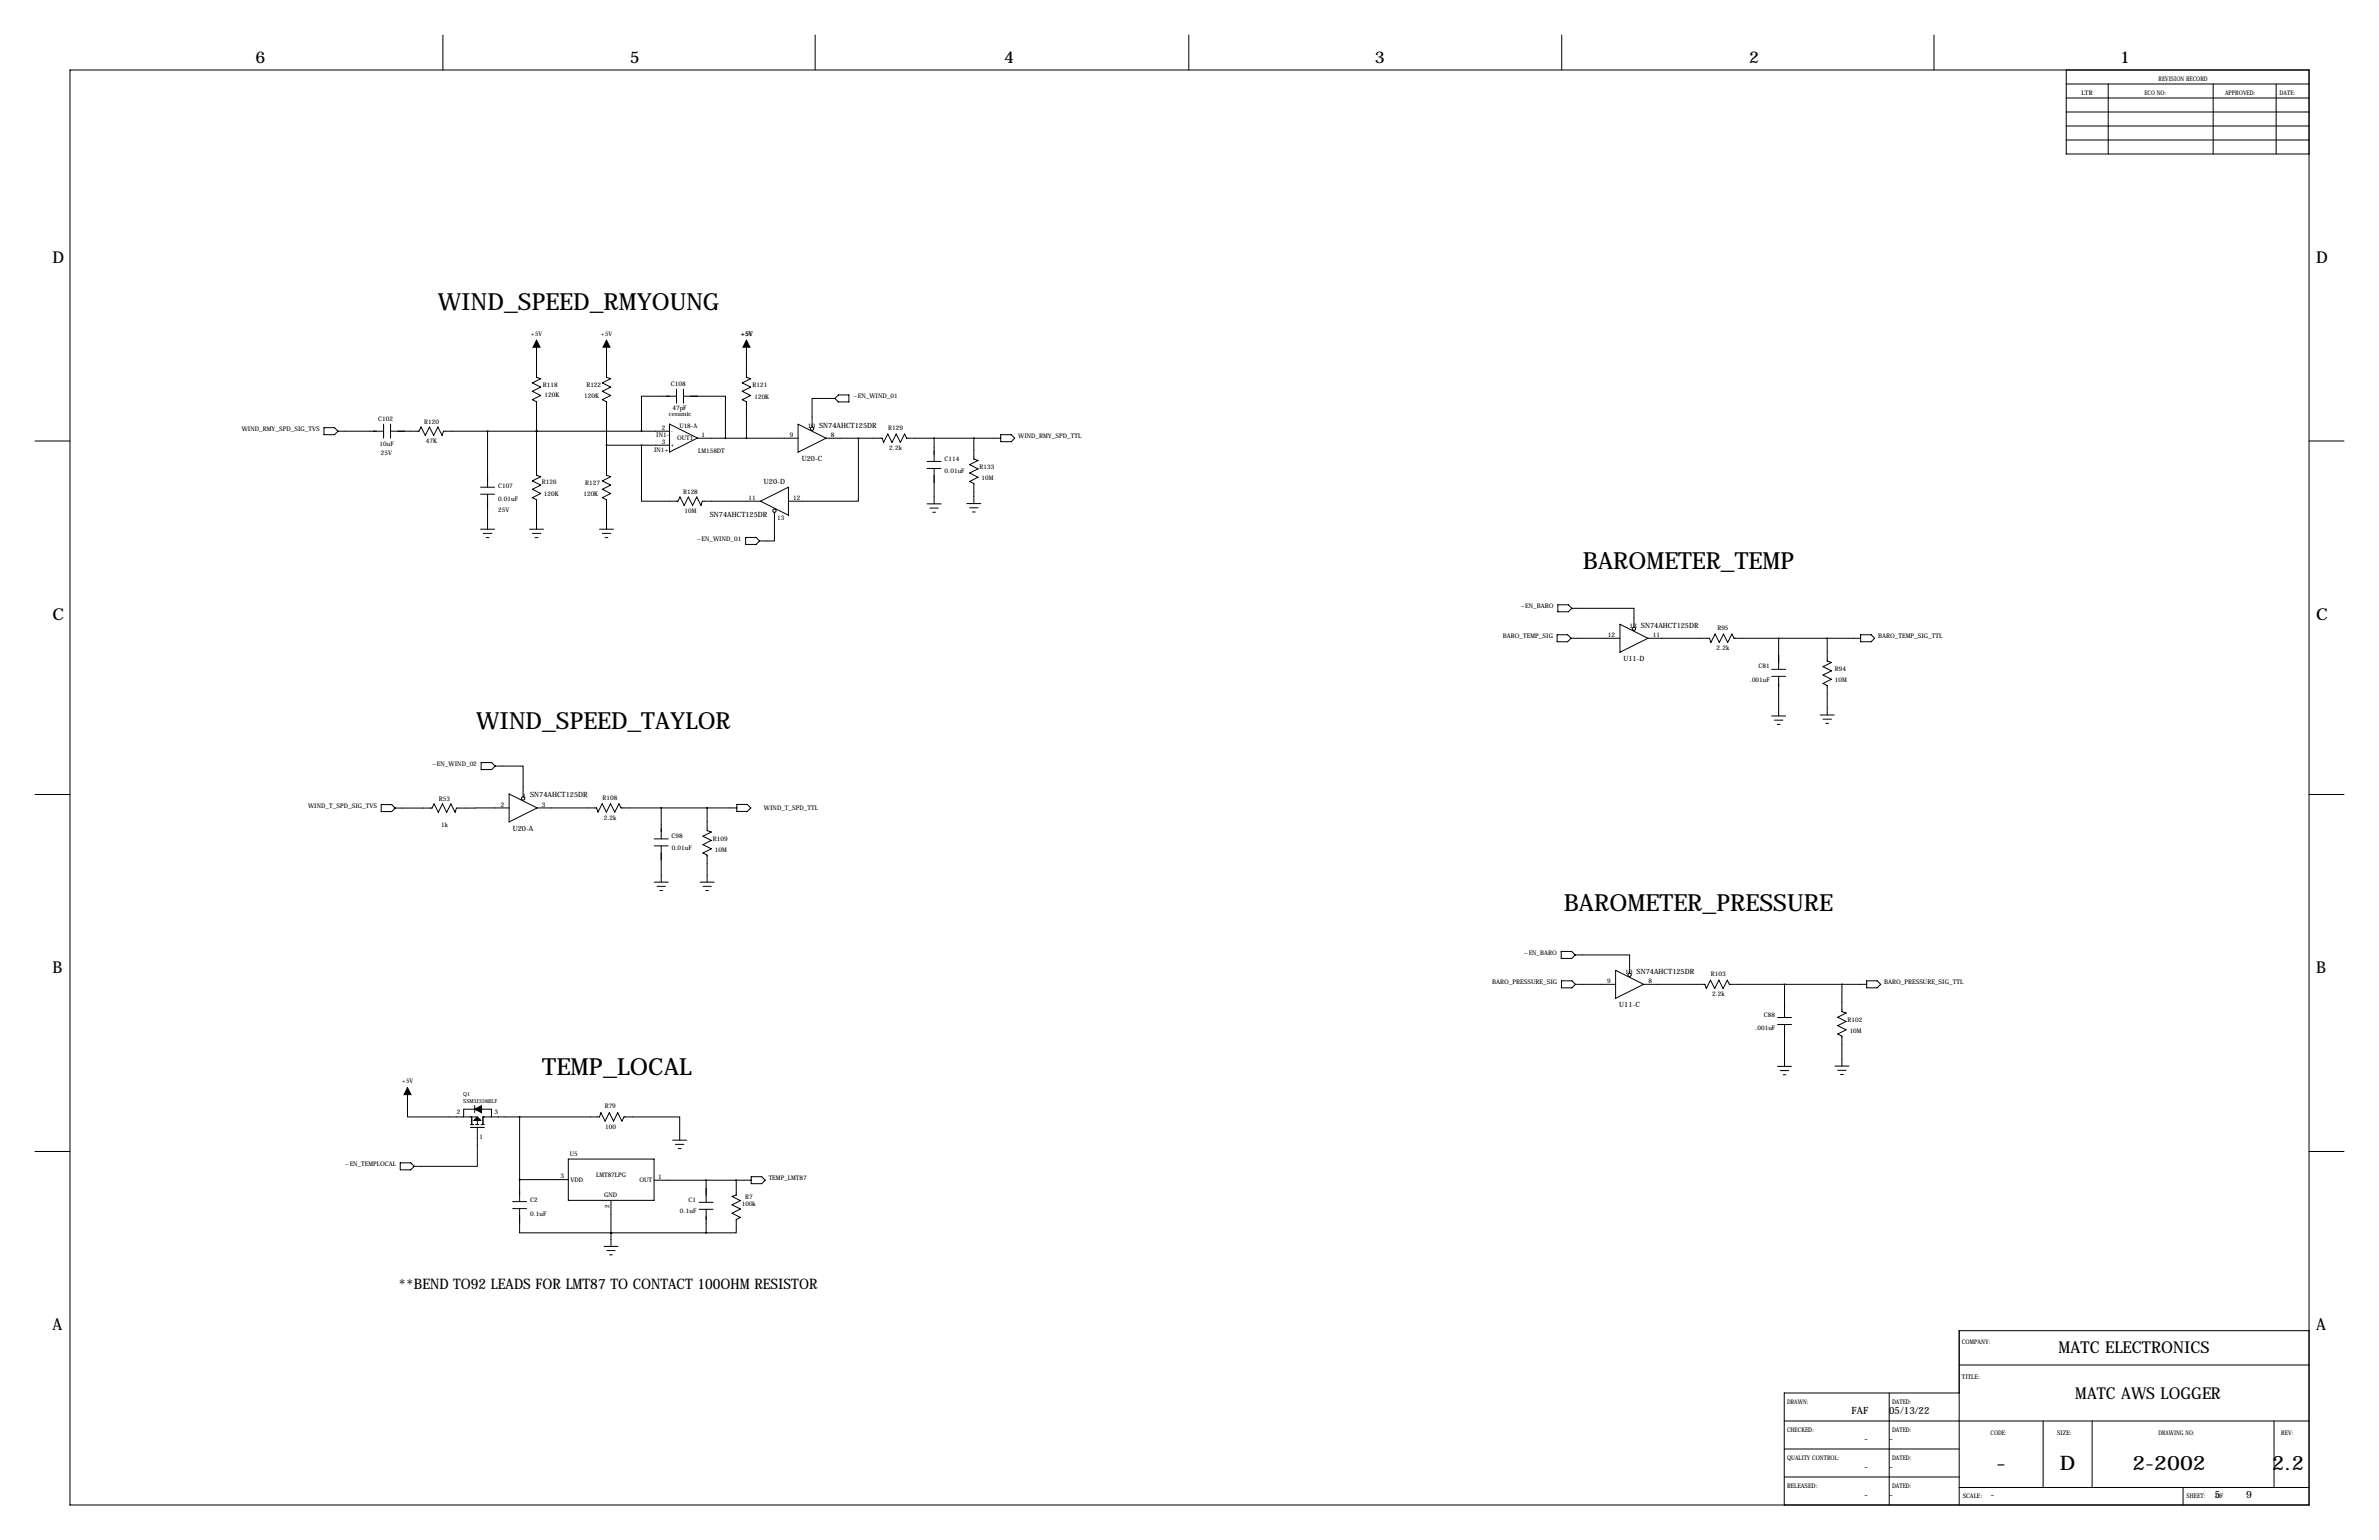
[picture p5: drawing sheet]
<svg xmlns="http://www.w3.org/2000/svg" width="864mm" height="559mm" viewBox="0 0 864 559" stroke-linecap="round" stroke-linejoin="round" font-family="sans-serif">
<defs><g id="words">
<g font-size="8.6">
<text x="158.9" y="112.3">WIND_SPEED_RMYOUNG</text>
<text x="574.6" y="206.3">BAROMETER_TEMP</text>
<text x="172.8" y="264.6">WIND_SPEED_TAYLOR</text>
<text x="567.6" y="330.5">BAROMETER_PRESSURE</text>
<text x="196.8" y="390">TEMP_LOCAL</text>
</g>
<g font-size="7.3">
<text x="724.6" y="533.4">-</text>
<text x="747.8" y="533.4">D</text>
<text x="774.1" y="533.4">2-2002</text>
<text x="824.8" y="533.4">2.2</text>
</g>
<g font-size="5.9">
<text x="92.7" y="22.9">6</text>
<text x="228.6" y="22.9">5</text>
<text x="364.5" y="22.9">4</text>
<text x="499.1" y="22.9">3</text>
<text x="635" y="22.9">2</text>
<text x="769.6" y="22.9">1</text>
<text x="19" y="95.2">D</text>
<text x="840.7" y="95.2">D</text>
<text x="19" y="224.8">C</text>
<text x="840.7" y="224.8">C</text>
<text x="19" y="353.1">B</text>
<text x="840.7" y="353.1">B</text>
<text x="19" y="482.6">A</text>
<text x="840.7" y="482.6">A</text>
<text x="747.3" y="491">MATC ELECTRONICS</text>
<text x="753.4" y="507.5">MATC AWS LOGGER</text>
</g>
<text font-size="5.3" x="144.7" y="467.6">**BEND TO92 LEADS FOR LMT87 TO CONTACT 100OHM RESISTOR</text>
<g font-size="3.6">
<text x="672.1" y="513.1">FAF</text>
<text x="685.8" y="513.1">05/13/22</text>
<text x="676.7" y="523.2">-</text>
<text x="685.8" y="523.2">-</text>
<text x="676.7" y="533.4">-</text>
<text x="685.8" y="533.4">-</text>
<text x="676.7" y="543.6">-</text>
<text x="685.8" y="543.6">-</text>
<text x="722.6" y="543.6">-</text>
<text x="803.9" y="543.6">5</text>
<text x="815.3" y="543.6">9</text>
</g>
<g font-size="2.6">
<text x="297.3" y="155.2">SN74AHCT125DR</text>
<text x="291" y="167.2">U20-C</text>
<text x="277.3" y="175.5">U20-D</text>
<text x="257.7" y="187.5">SN74AHCT125DR</text>
<text x="595.7" y="227.8">SN74AHCT125DR</text>
<text x="589.3" y="239.8">U11-D</text>
<text x="192.4" y="289.4">SN74AHCT125DR</text>
<text x="186.1" y="301.4">U20-A</text>
<text x="594.1" y="353.4">SN74AHCT125DR</text>
<text x="587.8" y="365.4">U11-C</text>
</g>
<g font-size="2.3">
<text x="783.6" y="29.2">REVISION RECORD</text>
<text x="755.6" y="34.3">LTR</text>
<text x="778.5" y="34.3">ECO NO:</text>
<text x="807.7" y="34.3">APPROVED:</text>
<text x="827.5" y="34.3">DATE:</text>
<text x="192.7" y="121.9">+5V</text>
<text x="218.1" y="121.9">+5V</text>
<text x="268.9" y="122">+5V</text>
<text x="197.1" y="140.2">R118</text>
<text x="212.9" y="140.2">R122</text>
<text x="243.5" y="140">C108</text>
<text x="273.2" y="140.5">R121</text>
<text x="197.7" y="144.2">120K</text>
<text x="212.1" y="144.3">120K</text>
<text x="244.1" y="148.8">47pF</text>
<text x="273.9" y="144.9">120K</text>
<text x="309.7" y="144.6">~EN_WIND_01</text>
<text x="137.3" y="152.6">C102</text>
<text x="154" y="153.9">R120</text>
<text x="240.2" y="156">2</text>
<text x="242.8" y="151">ceramic</text>
<text x="246.6" y="155.2">U18-A</text>
<text x="293.2" y="155.3">10</text>
<text x="87.8" y="156.5">WIND_RMY_SPD_SIG_TVS</text>
<text x="137.8" y="161.9">10uF</text>
<text x="154.6" y="160.6">47K</text>
<text x="238.2" y="158.5">IN1-</text>
<text x="240.2" y="161">3</text>
<text x="243.5" y="157.2">-</text>
<text x="245.8" y="159.8">OUT1</text>
<text x="254.7" y="158.5">1</text>
<text x="286.7" y="158.6">9</text>
<text x="301.7" y="158.6">8</text>
<text x="322.4" y="156.1">R129</text>
<text x="369.6" y="158.8">WIND_RMY_SPD_TTL</text>
<text x="138.3" y="165">25V</text>
<text x="237.4" y="164.1">IN1+</text>
<text x="243.5" y="162.3">+</text>
<text x="253.4" y="164.4">LM158DT</text>
<text x="322.8" y="163.4">2.2k</text>
<text x="342.8" y="167.3">C114</text>
<text x="342.9" y="171.6">0.01uF</text>
<text x="355.6" y="170.3">R133</text>
<text x="180.8" y="177">C107</text>
<text x="196.7" y="175.8">R126</text>
<text x="197.4" y="179.9">120K</text>
<text x="211.8" y="180">120K</text>
<text x="212.4" y="176">R127</text>
<text x="248" y="179.3">R128</text>
<text x="356.3" y="174.2">10M</text>
<text x="180.8" y="182">0.01uF</text>
<text x="180.9" y="185.7">25V</text>
<text x="271.7" y="181.5">11</text>
<text x="288" y="181.5">12</text>
<text x="248.5" y="186">10M</text>
<text x="282.1" y="188.8">13</text>
<text x="252.9" y="196.3">~EN_WIND_01</text>
<text x="552" y="220.7">~EN_BARO</text>
<text x="591.6" y="227.9">13</text>
<text x="545.6" y="231.6">BARO_TEMP_SIG</text>
<text x="583.7" y="231.2">12</text>
<text x="600" y="231.2">11</text>
<text x="623.4" y="228.7">R95</text>
<text x="681.8" y="231.3">BARO_TEMP_SIG_TTL</text>
<text x="623.2" y="236">2.2k</text>
<text x="638.4" y="242.5">C81</text>
<text x="666" y="243.6">R94</text>
<text x="635.2" y="247.4">.001uF</text>
<text x="666.1" y="247.5">10M</text>
<text x="156.9" y="278">~EN_WIND_02</text>
<text x="111.9" y="293.2">WIND_T_SPD_SIG_TVS</text>
<text x="159.4" y="290.7">R53</text>
<text x="181.8" y="292.8">2</text>
<text x="189.6" y="289.4">1</text>
<text x="196.7" y="292.8">3</text>
<text x="218.7" y="290.3">R108</text>
<text x="160.1" y="299.9">1k</text>
<text x="219.2" y="297.6">2.2k</text>
<text x="277.3" y="294.1">WIND_T_SPD_TTL</text>
<text x="243.8" y="304.2">C98</text>
<text x="258.8" y="305.1">R109</text>
<text x="243.8" y="308.6">0.01uF</text>
<text x="259.5" y="309">10M</text>
<text x="553.2" y="346.5">~EN_BARO</text>
<text x="590" y="353.5">10</text>
<text x="541.7" y="357.2">BARO_PRESSURE_SIG</text>
<text x="583.4" y="356.8">9</text>
<text x="598.4" y="356.8">8</text>
<text x="621.1" y="354.3">R103</text>
<text x="684" y="356.9">BARO_PRESSURE_SIG_TTL</text>
<text x="621.5" y="361.6">2.2k</text>
<text x="640.3" y="368.9">C88</text>
<text x="670.7" y="370.8">R102</text>
<text x="637.2" y="373.6">.001uF</text>
<text x="671.4" y="374.7">10M</text>
<text x="145.9" y="393.1">+5V</text>
<text x="219.5" y="402">R79</text>
<text x="165.8" y="404.3">2</text>
<text x="179.5" y="404.4">3</text>
<text x="174.1" y="413.2">1</text>
<text x="219.7" y="409.7">100</text>
<text x="206.8" y="419.6">U5</text>
<text x="125.2" y="423.2">~EN_TEMPLOCAL</text>
<text x="203.5" y="427.5">3</text>
<text x="207.1" y="428.8">VDD</text>
<text x="216.4" y="426.9">LMT87LPG</text>
<text x="232.1" y="429">OUT</text>
<text x="239" y="427.7">1</text>
<text x="279" y="428">TEMP_LMT87</text>
<text x="192.4" y="436.3">C2</text>
<text x="219.3" y="434.3">GND</text>
<text x="250" y="436.1">C1</text>
<text x="269.3" y="437.7">100k</text>
<text x="270.5" y="435">R7</text>
<text x="192.4" y="441.2">0.1uF</text>
<text x="221.3" y="438.5" transform="rotate(-90 221.3 438.5)">2</text>
<text x="246.8" y="440.3">0.1uF</text>
<text x="712.2" y="487.7">COMPANY:</text>
<text x="712.2" y="500.4">TITLE:</text>
<text x="648.7" y="509.3">DRAWN:</text>
<text x="686.8" y="509.3">DATED:</text>
<text x="648.7" y="519.4">CHECKED:</text>
<text x="686.8" y="519.4">DATED:</text>
<text x="722.6" y="520.7">CODE:</text>
<text x="746.8" y="520.7">SIZE:</text>
<text x="783.6" y="520.7">DRAWING NO:</text>
<text x="828" y="520.7">REV:</text>
<text x="648.7" y="529.6">QUALITY CONTROL:</text>
<text x="686.8" y="529.6">DATED:</text>
<text x="648.7" y="539.8">RELEASED:</text>
<text x="686.8" y="539.8">DATED:</text>
<text x="712.5" y="543.6">SCALE:</text>
<text x="793.7" y="543.6">SHEET:</text>
<text x="804.4" y="543.6">OF</text>
</g>
<g font-size="2">
<text x="168.2" y="397.8">Q1</text>
<text x="168.2" y="400.1">SSM3J338RLF</text>
</g>
</g></defs>
<g fill="none" stroke="#000" stroke-width=".36">
<path d="M160.8 12.7v12.7M295.9 12.7v12.7M431.5 12.7v12.7M566.9 12.7v12.7M702.1 12.7v12.7M25.4 25.4h812.8v520.7h-812.8zM750.1 25.4v30.5h88.1M750.1 35.6h88.1M750.1 30.5h88.1M765.3 30.5v25.4M803.4 30.5v25.4M826.3 30.5v25.4"/>
<path d="M750.1 50.8h88.1M750.1 45.7h88.1M750.1 40.6h88.1M194.8 123.4v13.5l1.5 .5-3.1 1.5 3.1 1.6-3.1 1.5 3.1 1.5-3.1 1.5 1.6 .8v26.7l1.5 .5-3.1 1.5 3.1 1.5-3.1 1.5 3.1 1.6-3.1 1.5 1.6 .8v10.6M220.2 123.4v13.5l1.5 .5-3.1 1.5 3.1 1.6-3.1 1.5 3.1 1.5-3.1 1.5 1.6 .8v26.7l1.5 .5-3.1 1.5 3.1 1.5-3.1 1.5 3.1 1.6-3.1 1.5 1.6 .8v10.6M271 123.4v13.5l1.5 .5-3.1 1.5 3.1 1.6-3.1 1.5 3.1 1.5-3.1 1.5 1.6 .8v13.2M117.6 155.2h3.8l1.3 1.3-1.3 1.2h-3.8zM122.7 156.5h16.5M139.2 153.9v5.1M141.8 156.5h10.3l.8-1.6 1.5 3.1 1.5-3.1 1.5 3.1 1.6-3.1 1.5 3.1 .5-1.5h82M141.8 153.9v5.1M177 156.5v20.3"/>
<path d="M194.8 156.5h.1M243 153.9l10.2 5.1-10.2 5zM245.6 143.8h-12.7v12.7M245.6 141.2v5.1M248.1 143.8h15.2v15.2M248.1 141.2v5.1M253.2 159h36.5M289.7 153.9l10.2 5.1-10.2 5.1zM299.9 159h20.3l.6 1.5 1.5-3 1.5 3 1.5-3 1.5 3 1.6-3 .7 1.5h34.2M303.1 144.6h-8.3v10.3M303.1 144.6l1.2-1.3h3.9v2.5h-3.9zM311.6 159v22.9h-25.4"/>
<path d="M339.1 159v8.4M353.5 159v7.6l1.5 .5-3 1.5 3 1.5-3 1.6 3 1.5-3 1.5 1.5 .8v7.2M363.3 157.7h3.8l1.3 1.3-1.3 1.3h-3.8zM12.7 160h12.7M174.4 176.8h5.1M174.4 179.3h5.1M177 179.3v12.7M220.2 161.5h22.8M232.9 161.5v20.4h13.2l.7-1.6 1.6 3.1 1.5-3.1 1.5 3.1 1.5-3.1 1.6 3.1 .5-1.5h21M336.5 167.4h5.1M336.5 170h5.1M339.1 170v12.8"/>
<path d="M838.2 160h12.7M174.4 192h5.1M175.5 193.5h3M176.5 195.1h1M192.2 192h5.1M193.2 193.5h3.1M194.3 195.1h1M217.6 192h5.1M218.6 193.5h3.1M219.7 195.1h1M270.7 195h3.8l1.2 1.3-1.2 1.3h-3.8zM276 181.9l10.2-5.1v10.1z"/>
<path d="M281.1 185.9v10.4h-5.4M336.5 182.8h5.1M337.6 184.4h3M338.6 185.9h1M351 182.7h5.1M352 184.3h3M353 185.8h1M565.5 219.5h3.8l1.3 1.2-1.3 1.3h-3.8zM565.3 230.3h3.8l1.2 1.3-1.2 1.3h-3.8zM570.3 231.6h17.8M570.6 220.7h22.5v6.8M588.1 226.5l10.1 5.1-10.1 5.1z"/>
<path d="M598.2 231.6h22.4l.5 1.5 1.5-3 1.5 3 1.6-3 1.5 3 1.5-3 .8 1.5h45.9M645.7 231.6v11.3M663.3 231.6v8.3l1.5 .5-3 1.5 3 1.5-3 1.6 3 1.5-3 1.5 1.5 .8v10.6M675.4 230.3h3.8l1.3 1.3-1.3 1.3h-3.8zM643.1 245.4h5.1M643.1 242.9h5.1M643.1 259.8h5.1M645.7 245.4v14.4M660.8 259.4h5M174.7 276.7h3.8l1.2 1.3-1.2 1.2h-3.8zM179.7 278h10.2v11.1M644.1 261.3h3.1"/>
<path d="M645.2 262.8h1M661.8 261h3M662.8 262.5h1M12.7 288.3h12.7M138.4 291.9h3.8l1.3 1.3-1.3 1.3h-3.8zM184.8 293.2h-19.1l-.5 1.5-1.5-3-1.5 3-1.6-3-1.5 3-1.5-3-.8 1.5h-13.3M184.8 288.1l10.2 5.1-10.2 5zM195 293.2h21.6l.5 1.5 1.5-3.1 1.5 3.1 1.5-3.1 1.6 3.1 1.5-3.1 .8 1.6h42M240 293.2v11.2M256.7 293.2v8.2l1.5 .5-3 1.5 3 1.6-3 1.5 3 1.5-3 1.5 1.5 .8v9.8M267.5 291.9h3.8l1.2 1.3-1.2 1.2h-3.8zM838.2 288.3h12.7"/>
<path d="M237.5 304.4h5.1M237.5 306.9h5.1M240 306.9v13.2M237.5 320.1h5.1M238.5 321.6h3.1M239.5 323.1h1M254.2 320.1h5M255.2 321.6h3M256.2 323.1h1M566.7 345.2h3.8l1.3 1.3-1.3 1.3h-3.8zM566.8 355.9h3.8l1.3 1.3-1.3 1.2h-3.8zM571.8 346.5h19.8v6.6"/>
<path d="M571.9 357.2h14.6M586.5 352.1l10.1 5.1-10.1 5.1zM596.6 357.2h22.3l.5 1.5 1.5-3 1.6 3 1.5-3 1.5 3 1.5-3 .8 1.5h49.8M647.8 357.2v12M668.6 357.2v9.9l1.6 .5-3.1 1.5 3.1 1.5-3.1 1.6 3.1 1.5-3.1 1.5 1.5 .8v10.8M677.6 355.9h3.8l1.3 1.3-1.3 1.2h-3.8zM645.3 371.8h5M645.3 369.2h5M647.8 371.8v15.1M147.9 394.7v10.6h25.4M645.3 386.9h5M646.3 388.5h3"/>
<path d="M647.3 390h1M666.1 386.8h5.1M667.1 388.4h3.1M668.1 389.9h1M12.7 417.8h12.7M168.3 405.3v-2.8h10.1v2.8M170.7 409.1h5.1M170.7 408.1h1.3M171.2 405.3v2.8M172.3 401.2v2.5M172.6 408.1h1.2M173.3 409.1v14.1h-22.9"/>
<path d="M173.3 406.6v1.5M174.6 408.1h1.2M175.3 408.1v-2.8h42.3l.5-1.5 1.6 3 1.5-3 1.5 3 1.5-3 1.6 3 .7-1.5h20.2v8.4M188.6 405.3v30.7M244.2 413.7h5.1M245.2 415.2h3.1M246.2 416.8h1M838.2 417.8h12.7M145.3 421.9h3.8l1.3 1.3-1.3 1.3h-3.8zM186.1 436h5.1M186.1 438.6h5.1M188.6 438.6v8.7h33.2"/>
<path d="M188.6 428h17.7M206.3 420.6h31.1v15h-31.1zM221.8 435.7v16.6M237.4 428.2h35.3M253.8 438.8h5.1M253.8 436.3h5.1M256.3 428.2v8.1M256.3 438.8v8.5M267.3 428.2v5.4l-1.6 .5 3.1 1.6-3.1 1.5 3.1 1.5-3.1 1.5 3.1 1.6-1.5 .7v4.8h-11M272.7 427h3.8l1.3 1.2-1.3 1.3h-3.8zM219.3 452.3h5M220.3 453.8h3"/>
<path d="M221.3 455.3h1M221.8 447.3h.1M221.8 447.3h34.5M711.2 495.3h127M838.2 482.9h-127v63.2M647.7 515.6h190.5M685.8 505.5v40.6M711.2 505.5h-63.5v40.6M741.7 515.6v24.2M759.5 515.6v24.2M825.5 515.6v24.2M647.7 535.9h63.5"/>
<path d="M647.7 525.8h63.5M711.2 539.8h127M792.5 539.8v6.3"/>
<circle cx="294.8" cy="155.5" r=".61"/>
<circle cx="281.1" cy="185.3" r=".61"/>
<circle cx="593.1" cy="228.1" r=".61"/>
<circle cx="189.9" cy="289.7" r=".61"/>
<circle cx="591.6" cy="353.7" r=".61"/>
</g>
<path d="M194.8 123.4l1.2 2.6h-2.5zM220.2 123.4l1.2 2.6h-2.5zM271 123.4l1.2 2.6h-2.5zM147.9 394.7l1.3 2.5h-2.5zM173.3 405.3l1.2 1.3h-2.5zM172.3 402.5l2.5-1.3v2.6z" fill="#000" stroke="#000" stroke-width=".36"/>
<path d="M194.7 156.5a.05 .05 0 0 0 .1 0 .05 .05 0 0 0-.1 0zM194.7 156.5a.05 .05 0 0 0 .1 0 .05 .05 0 0 0-.1 0zM220.1 161.5a.05 .05 0 0 0 .1 0 .05 .05 0 0 0-.1 0zM232.8 156.5a.05 .05 0 0 0 .1 0 .05 .05 0 0 0-.1 0zM263.3 159a.05 .05 0 0 0 .1 0 .05 .05 0 0 0-.1 0zM270.9 159a.05 .05 0 0 0 .1 0 .05 .05 0 0 0-.1 0zM232.8 161.5a.05 .05 0 0 0 .1 0 .05 .05 0 0 0-.1 0zM668.6 357.2a.05 .05 0 0 0 .1 0 .05 .05 0 0 0-.1 0zM240 293.2a.05 .05 0 0 0 .1 0 .05 .05 0 0 0-.1 0zM645.6 231.6a.05 .05 0 0 0 .1 0 .05 .05 0 0 0-.1 0zM256.3 428.2a.05 .05 0 0 0 .1 0 .05 .05 0 0 0-.1 0zM267.2 428.2a.05 .05 0 0 0 .1 0 .05 .05 0 0 0-.1 0zM256.3 447.3a.05 .05 0 0 0 .1 0 .05 .05 0 0 0-.1 0z" fill="#000" stroke="#000" stroke-width=".63"/>
<use href="#words"/>
</svg>
